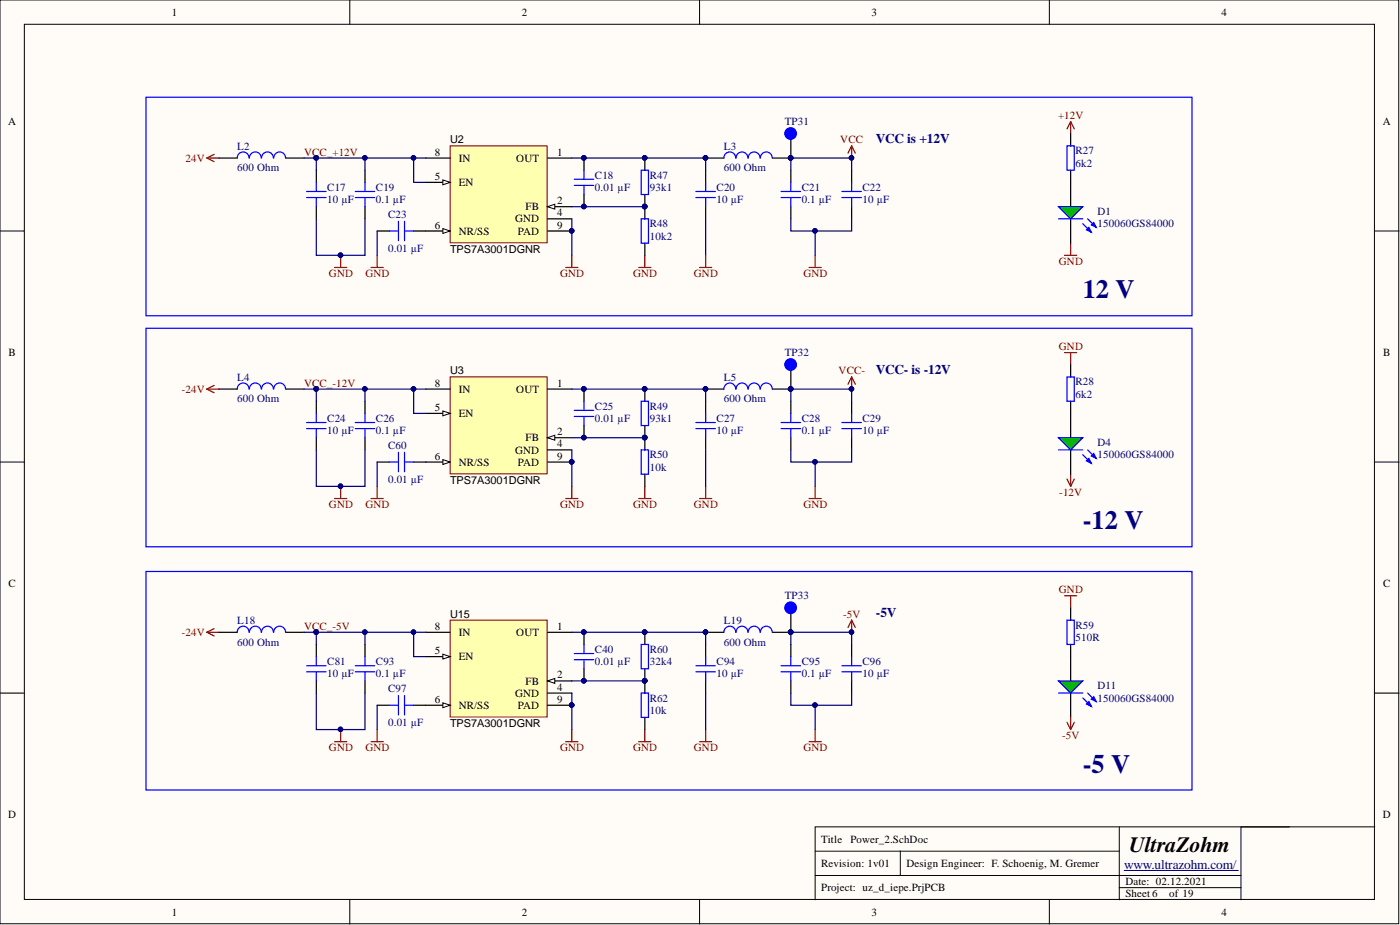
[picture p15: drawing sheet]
<svg xmlns="http://www.w3.org/2000/svg" width="292mm" height="193mm" viewBox="0 0 292 193" stroke-linecap="round" stroke-linejoin="round" font-family="sans-serif">
<defs><g id="words">
<g font-size="5.5" fill="#000080">
<text x="225.9" y="62.2">12 V</text>
<text x="225.9" y="110.4">-12 V</text>
<text x="225.9" y="161.2">-5 V</text>
</g>
<text font-size="4.6" x="235.6" y="177.8">UltraZohm</text>
<g font-size="2.8" fill="#000080">
<text x="182.8" y="29.8">VCC is +12V</text>
<text x="182.8" y="78">VCC- is -12V</text>
<text x="182.8" y="128.8">-5V</text>
<text x="234.6" y="181.3">www.ultrazohm.com/</text>
</g>
<g font-size="2.3">
<text x="35.9" y="3.3">1</text>
<text x="108.9" y="3.3">2</text>
<text x="181.8" y="3.3">3</text>
<text x="254.9" y="3.3">4</text>
<text x="1.7" y="26.1">A</text>
<text x="93.9" y="29.9">U2</text>
<text x="288.5" y="26.1">A</text>
<text x="90.7" y="32.5">8</text>
<text x="95.7" y="33.7">IN</text>
<text x="107.7" y="33.7">OUT</text>
<text x="116.3" y="32.5">1</text>
<text x="90.7" y="37.5">5</text>
<text x="95.7" y="38.8">EN</text>
<text x="90.7" y="47.7">6</text>
<text x="107.5" y="46.4">GND</text>
<text x="109.7" y="43.9">FB</text>
<text x="116.3" y="42.6">2</text>
<text x="116.3" y="45.1">4</text>
<text x="116.3" y="47.7">9</text>
<text x="93.9" y="52.8">TPS7A3001DGNR</text>
<text x="95.7" y="49">NR/SS</text>
<text x="108.1" y="49">PAD</text>
<text x="1.8" y="74.3">B</text>
<text x="288.6" y="74.3">B</text>
<text x="90.7" y="80.7">8</text>
<text x="93.9" y="78.1">U3</text>
<text x="95.7" y="81.9">IN</text>
<text x="107.7" y="81.9">OUT</text>
<text x="116.3" y="80.7">1</text>
<text x="90.7" y="85.7">5</text>
<text x="95.7" y="87">EN</text>
<text x="90.7" y="95.9">6</text>
<text x="107.5" y="94.6">GND</text>
<text x="109.7" y="92.1">FB</text>
<text x="116.3" y="90.8">2</text>
<text x="116.3" y="93.3">4</text>
<text x="116.3" y="95.9">9</text>
<text x="93.9" y="101">TPS7A3001DGNR</text>
<text x="95.7" y="97.2">NR/SS</text>
<text x="108.1" y="97.2">PAD</text>
<text x="1.8" y="122.5">C</text>
<text x="288.6" y="122.5">C</text>
<text x="90.7" y="131.4">8</text>
<text x="93.9" y="128.9">U15</text>
<text x="116.3" y="131.4">1</text>
<text x="90.7" y="136.5">5</text>
<text x="95.7" y="137.7">EN</text>
<text x="95.7" y="132.7">IN</text>
<text x="107.7" y="132.7">OUT</text>
<text x="109.7" y="142.8">FB</text>
<text x="116.3" y="141.5">2</text>
<text x="90.7" y="146.6">6</text>
<text x="95.7" y="147.9">NR/SS</text>
<text x="107.5" y="145.3">GND</text>
<text x="108.1" y="147.9">PAD</text>
<text x="116.3" y="144.1">4</text>
<text x="116.3" y="146.6">9</text>
<text x="93.9" y="151.7">TPS7A3001DGNR</text>
<text x="1.7" y="170.7">D</text>
<text x="288.5" y="170.7">D</text>
<text x="171.3" y="175.8">Title</text>
<text x="177.4" y="175.8">Power_2.SchDoc</text>
<text x="171.3" y="180.9">Revision: 1v01</text>
<text x="171.3" y="185.9">Project: uz_d_iepe.PrjPCB</text>
<text x="189.1" y="180.9">Design Engineer: F. Schoenig, M. Gremer</text>
<text x="234.8" y="184.7">Date: 02.12.2021</text>
<text x="35.9" y="191">1</text>
<text x="108.9" y="191">2</text>
<text x="181.8" y="191">3</text>
<text x="234.8" y="187.2">Sheet 6</text>
<text x="243.9" y="187.2">of 19</text>
<text x="254.9" y="191">4</text>
</g>
<g font-size="2.3" fill="#000080">
<text x="163.7" y="26.1">TP31</text>
<text x="49.5" y="31.2">L2</text>
<text x="49.5" y="35.8">600 Ohm</text>
<text x="151" y="31.2">L3</text>
<text x="151" y="35.8">600 Ohm</text>
<text x="224.4" y="32.2">R27</text>
<text x="224.4" y="34.7">6k2</text>
<text x="68.3" y="39.8">C17</text>
<text x="78.4" y="39.8">C19</text>
<text x="124.1" y="37.3">C18</text>
<text x="124.1" y="39.8">0.01 µF</text>
<text x="135.6" y="37.3">R47</text>
<text x="135.6" y="39.8">93k1</text>
<text x="149.5" y="39.8">C20</text>
<text x="167.3" y="39.8">C21</text>
<text x="180" y="39.8">C22</text>
<text x="68.3" y="42.4">10 µF</text>
<text x="78.4" y="42.4">0.1 µF</text>
<text x="81" y="45.4">C23</text>
<text x="135.6" y="47.4">R48</text>
<text x="149.5" y="42.4">10 µF</text>
<text x="167.3" y="42.4">0.1 µF</text>
<text x="180" y="42.4">10 µF</text>
<text x="229" y="44.9">D1</text>
<text x="229" y="47.4">150060GS84000</text>
<text x="81" y="52.5">0.01 µF</text>
<text x="135.6" y="50">10k2</text>
<text x="163.7" y="74.3">TP32</text>
<text x="49.5" y="79.4">L4</text>
<text x="49.5" y="84">600 Ohm</text>
<text x="151" y="79.4">L5</text>
<text x="151" y="84">600 Ohm</text>
<text x="224.4" y="80.4">R28</text>
<text x="224.4" y="82.9">6k2</text>
<text x="68.3" y="88">C24</text>
<text x="78.4" y="88">C26</text>
<text x="124.1" y="85.5">C25</text>
<text x="124.1" y="88">0.01 µF</text>
<text x="135.6" y="85.5">R49</text>
<text x="135.6" y="88">93k1</text>
<text x="149.5" y="88">C27</text>
<text x="167.3" y="88">C28</text>
<text x="180" y="88">C29</text>
<text x="68.3" y="90.6">10 µF</text>
<text x="78.4" y="90.6">0.1 µF</text>
<text x="81" y="93.6">C60</text>
<text x="135.6" y="95.6">R50</text>
<text x="149.5" y="90.6">10 µF</text>
<text x="167.3" y="90.6">0.1 µF</text>
<text x="180" y="90.6">10 µF</text>
<text x="229" y="93.1">D4</text>
<text x="229" y="95.6">150060GS84000</text>
<text x="81" y="100.7">0.01 µF</text>
<text x="135.6" y="98.2">10k</text>
<text x="163.7" y="125.1">TP33</text>
<text x="49.5" y="130.1">L18</text>
<text x="151" y="130.1">L19</text>
<text x="224.4" y="131.1">R59</text>
<text x="49.5" y="134.7">600 Ohm</text>
<text x="124.1" y="136.2">C40</text>
<text x="135.6" y="136.2">R60</text>
<text x="151" y="134.7">600 Ohm</text>
<text x="224.4" y="133.7">510R</text>
<text x="68.3" y="138.8">C81</text>
<text x="68.3" y="141.3">10 µF</text>
<text x="78.4" y="138.8">C93</text>
<text x="78.4" y="141.3">0.1 µF</text>
<text x="124.1" y="138.8">0.01 µF</text>
<text x="135.6" y="138.8">32k4</text>
<text x="149.5" y="138.8">C94</text>
<text x="149.5" y="141.3">10 µF</text>
<text x="167.3" y="138.8">C95</text>
<text x="167.3" y="141.3">0.1 µF</text>
<text x="180" y="138.8">C96</text>
<text x="180" y="141.3">10 µF</text>
<text x="229" y="143.8">D11</text>
<text x="81" y="144.3">C97</text>
<text x="135.6" y="146.4">R62</text>
<text x="135.6" y="148.9">10k</text>
<text x="229" y="146.4">150060GS84000</text>
<text x="81" y="151.4">0.01 µF</text>
</g>
<g font-size="2.3" fill="#800000">
<text x="175.3" y="29.9">VCC</text>
<text x="220.8" y="24.9">+12V</text>
<text x="38.7" y="33.7">24V</text>
<text x="63.5" y="32.5">VCC_+12V</text>
<text x="68.6" y="57.8">GND</text>
<text x="76.2" y="57.8">GND</text>
<text x="116.9" y="57.8">GND</text>
<text x="132.1" y="57.8">GND</text>
<text x="144.8" y="57.8">GND</text>
<text x="167.6" y="57.8">GND</text>
<text x="220.9" y="55.3">GND</text>
<text x="220.9" y="73.1">GND</text>
<text x="37.9" y="81.9">-24V</text>
<text x="63.5" y="80.7">VCC_-12V</text>
<text x="175" y="78.1">VCC-</text>
<text x="68.6" y="106">GND</text>
<text x="76.2" y="106">GND</text>
<text x="116.9" y="106">GND</text>
<text x="132.1" y="106">GND</text>
<text x="144.8" y="106">GND</text>
<text x="167.6" y="106">GND</text>
<text x="221" y="103.5">-12V</text>
<text x="220.9" y="123.8">GND</text>
<text x="63.5" y="131.4">VCC_-5V</text>
<text x="175.9" y="128.9">-5V</text>
<text x="37.9" y="132.7">-24V</text>
<text x="221.6" y="154.2">-5V</text>
<text x="68.6" y="156.8">GND</text>
<text x="76.2" y="156.8">GND</text>
<text x="116.9" y="156.8">GND</text>
<text x="132.1" y="156.8">GND</text>
<text x="144.8" y="156.8">GND</text>
<text x="167.6" y="156.8">GND</text>
</g>
</g></defs>
<g fill="#fffcf8" stroke="#000" stroke-width=".21">
<path d="M0 0h291.8v192.7h-291.8z"/>
<path d="M5.1 5.1h281.7v182.5h-281.7z"/>
</g>
<g fill="none" stroke="#000" stroke-width=".21">
<path d="M73 0v5.1M146 0v5.1M218.9 0v5.1M0 48.2h5.1M286.8 48.2h5.1M0 96.4h5.1M286.8 96.4h5.1M0 144.6h5.1M286.8 144.6h5.1M170.1 177.6h63.4M187.8 177.6v5M233.5 172.5v15.2"/>
<path d="M269.1 172.5h-99v15.2M286.8 172.5h-27.9v15.2M73 187.7v5.1M146 187.7v5.1M170.1 182.6h88.8M218.9 187.7v5.1M233.5 185.2h25.4"/>
</g>
<path d="M234.6 181.6h23.8" fill="none" stroke="#000080" stroke-width=".21"/>
<g fill="none" stroke="#800000" stroke-width=".25">
<path d="M43.2 33l1.5 .7M43.2 33h2.5M44.7 32.2l-1.5 .8M177.7 30.4l-.8 1.6M177.7 30.4l.8 1.6M177.7 30.4v2.6M223.4 25.4v2.5M223.4 25.4l-.8 1.5M223.4 25.4l.7 1.5M69.8 55.8h2.5M71.1 53.3v2.5M77.4 55.8h2.6"/>
<path d="M78.7 53.3v2.5M118 55.8h2.6M119.3 53.3v2.5M133.3 55.8h2.5M134.5 53.3v2.5M146 55.8h2.5M147.2 53.3v2.5M168.8 55.8h2.5M170.1 53.3v2.5M222.1 53.3h2.6M223.4 50.7v2.6M177.7 78.6v2.6"/>
<path d="M177.7 78.6l-.8 1.6M177.7 78.6l.8 1.6M222.1 73.6h2.6M223.4 73.6v2.5M43.2 81.2l1.5 .7M43.2 81.2h2.5M44.7 80.4l-1.5 .8M222.6 99.9l.8 1.6M223.4 98.9v2.6M224.1 99.9l-.7 1.6M69.8 104h2.5M71.1 101.5v2.5"/>
<path d="M77.4 104h2.6M78.7 101.5v2.5M118 104h2.6M119.3 101.5v2.5M133.3 104h2.5M134.5 101.5v2.5M146 104h2.5M147.2 101.5v2.5M168.8 104h2.5M170.1 101.5v2.5"/>
</g>
<g fill="#000080" stroke="#000080" stroke-width=".21">
<circle cx="71" cy="53.2" r=".47"/>
<circle cx="177.7" cy="32.9" r=".47"/>
<circle cx="71" cy="101.4" r=".47"/>
<circle cx="177.7" cy="81.1" r=".47"/>
<circle cx="121.8" cy="91.3" r=".47"/>
<circle cx="121.8" cy="81.1" r=".47"/>
<circle cx="121.8" cy="43.1" r=".47"/>
<circle cx="121.8" cy="32.9" r=".47"/>
<circle cx="147.2" cy="32.9" r=".47"/>
<circle cx="165" cy="32.9" r=".47"/>
<circle cx="147.2" cy="81.1" r=".47"/>
<circle cx="165" cy="81.1" r=".47"/>
</g>
<g fill="none" stroke="#000" stroke-width=".25">
<path d="M45.7 33h3.8M59.7 33h3.8M66 35.5v2.5M76.2 35.5v2.5M121.8 33v2.5M147.2 33h3.8M147.2 35.5v2.5M161.2 33h3.8M165 35.5v2.5M177.7 35.5v2.5M223.4 27.9v2.5M223.4 35.5v7.6"/>
<path d="M66 43.1v2.6M76.2 43.1v2.6M78.7 48.2h2.5M86.3 48.2h2.5M121.8 40.6v2.5M147.2 43.1v2.6M165 43.1v2.6M177.7 43.1v2.6M223.4 45.7v5M223.4 76.1v2.5M45.7 81.2h3.8M59.7 81.2h3.8"/>
<path d="M66 83.7v2.5M66 91.3v2.6M76.2 83.7v2.5M76.2 91.3v2.6M78.7 96.4h2.5M86.3 96.4h2.5M121.8 81.2v2.5M121.8 88.8v2.5M147.2 81.2h3.8M147.2 83.7v2.5M147.2 91.3v2.6M161.2 81.2h3.8"/>
<path d="M165 83.7v2.5M165 91.3v2.6M177.7 83.7v2.5M177.7 91.3v2.6M223.4 83.7v2.5"/>
</g>
<g fill="none" stroke="#00f" stroke-width=".25">
<path d="M30.5 20.3h218.2v45.6h-218.2zM52 33a1.23 1.23 0 0 0-1.3-1.3 1.23 1.23 0 0 0-1.2 1.3M54.5 33a1.23 1.23 0 0 0-1.2-1.3 1.23 1.23 0 0 0-1.3 1.3M57 33a1.23 1.23 0 0 0-1.2-1.3 1.23 1.23 0 0 0-1.2 1.3M59.6 33a1.23 1.23 0 0 0-1.3-1.3 1.23 1.23 0 0 0-1.2 1.3M64 39.9h4M66 38v1.9M74.1 39.9h4.1M76.2 38v1.9M119.8 37.4h4.1M119.8 38.7h4.1M121.8 35.5v1.9"/>
<path d="M121.8 38.7v1.9M145.2 39.9h4.1M147.2 38v1.9M153.5 33a1.23 1.23 0 0 0-1.2-1.3 1.23 1.23 0 0 0-1.3 1.3M156 33a1.23 1.23 0 0 0-1.2-1.3 1.23 1.23 0 0 0-1.2 1.3M158.6 33a1.23 1.23 0 0 0-1.3-1.3 1.23 1.23 0 0 0-1.2 1.3M161.1 33a1.23 1.23 0 0 0-1.2-1.3 1.23 1.23 0 0 0-1.2 1.3M163 39.9h4M165 38v1.9M175.7 39.9h4M177.7 38v1.9M222.6 30.4h1.5v5.1h-1.5z"/>
<path d="M64 41.2h4M66 41.2v1.9M74.1 41.2h4.1M76.2 41.2v1.9M81.2 48.2h1.9M83.1 46.2v4M84.4 46.2v4M84.4 48.2h1.9M145.2 41.2h4.1M147.2 41.2v1.9M163 41.2h4M165 41.2v1.9"/>
<path d="M175.7 41.2h4M177.7 41.2v1.9M30.5 68.5h218.2v45.6h-218.2zM222.6 78.6h1.5v5.1h-1.5zM52 81.2a1.23 1.23 0 0 0-1.3-1.3 1.23 1.23 0 0 0-1.2 1.3M54.5 81.2a1.23 1.23 0 0 0-1.2-1.3 1.23 1.23 0 0 0-1.3 1.3M57 81.2a1.23 1.23 0 0 0-1.2-1.3 1.23 1.23 0 0 0-1.2 1.3M59.6 81.2a1.23 1.23 0 0 0-1.3-1.3 1.23 1.23 0 0 0-1.2 1.3M64 88.1h4M64 89.4h4M66 86.2v1.9M66 89.4v1.9"/>
<path d="M74.1 88.1h4.1M74.1 89.4h4.1M76.2 86.2v1.9M76.2 89.4v1.9M81.2 96.4h1.9M83.1 94.4v4M84.4 96.4h1.9M84.4 94.4v4M119.8 85.6h4.1M119.8 86.9h4.1M121.8 83.7v1.9M121.8 86.9v1.9"/>
<path d="M145.2 88.1h4.1M145.2 89.4h4.1M147.2 86.2v1.9M147.2 89.4v1.9M153.5 81.2a1.23 1.23 0 0 0-1.2-1.3 1.23 1.23 0 0 0-1.3 1.3M156 81.2a1.23 1.23 0 0 0-1.2-1.3 1.23 1.23 0 0 0-1.2 1.3M158.6 81.2a1.23 1.23 0 0 0-1.3-1.3 1.23 1.23 0 0 0-1.2 1.3M161.1 81.2a1.23 1.23 0 0 0-1.2-1.3 1.23 1.23 0 0 0-1.2 1.3M163 88.1h4M163 89.4h4M165 86.2v1.9M165 89.4v1.9"/>
<path d="M175.7 88.1h4M175.7 89.4h4M177.7 86.2v1.9M177.7 89.4v1.9"/>
</g>
<path d="M220.8 43.1h5.1l-2.5 2.6z" fill="#00bf00"/>
<path d="M220.8 43.1h5.1l-2.5 2.6zM225.9 46.7l1.8 1.7" fill="none" stroke="#00f" stroke-width=".25"/>
<path d="M226.7 47.9l.5-.5 .5 1z" fill="#00f"/>
<path d="M220.8 45.7h5.1M226.7 47.9l.5-.5 .5 1zM226.9 45.7l1.8 1.7" fill="none" stroke="#00f" stroke-width=".25"/>
<path d="M227.7 46.9l.5-.5 .5 1z" fill="#00f"/>
<path d="M227.7 46.9l.5-.5 .5 1z" fill="none" stroke="#00f" stroke-width=".25"/>
<path d="M223.4 86.2v5.1M223.4 93.9v5" fill="none" stroke="#000" stroke-width=".25"/>
<path d="M220.8 91.3h5.1l-2.5 2.6z" fill="#00bf00"/>
<path d="M220.8 91.3h5.1l-2.5 2.6zM225.9 94.9l1.8 1.7" fill="none" stroke="#00f" stroke-width=".25"/>
<path d="M226.7 96.1l.5-.5 .5 1z" fill="#00f"/>
<path d="M220.8 93.9h5.1M226.7 96.1l.5-.5 .5 1zM226.9 93.9l1.8 1.7" fill="none" stroke="#00f" stroke-width=".25"/>
<path d="M227.7 95.1l.5-.5 .5 1z" fill="#00f"/>
<g fill="none" stroke="#00f" stroke-width=".25">
<path d="M133.8 45.7h1.5v5h-1.5zM133.8 93.9h1.5v5h-1.5zM227.7 95.1l.5-.5 .5 1zM30.5 119.2h218.2v45.6h-218.2zM52 131.9a1.23 1.23 0 0 0-1.3-1.3 1.23 1.23 0 0 0-1.2 1.3M54.5 131.9a1.23 1.23 0 0 0-1.2-1.3 1.23 1.23 0 0 0-1.3 1.3M57 131.9a1.23 1.23 0 0 0-1.2-1.3 1.23 1.23 0 0 0-1.2 1.3M59.6 131.9a1.23 1.23 0 0 0-1.3-1.3 1.23 1.23 0 0 0-1.2 1.3M64 138.9h4M66 137v1.9M74.1 138.9h4.1M76.2 137v1.9"/>
<path d="M119.8 136.3h4.1M119.8 137.6h4.1M121.8 134.4v1.9M121.8 137.6v1.9M145.2 138.9h4.1M147.2 137v1.9M153.5 131.9a1.23 1.23 0 0 0-1.2-1.3 1.23 1.23 0 0 0-1.3 1.3M156 131.9a1.23 1.23 0 0 0-1.2-1.3 1.23 1.23 0 0 0-1.2 1.3M158.6 131.9a1.23 1.23 0 0 0-1.3-1.3 1.23 1.23 0 0 0-1.2 1.3M161.1 131.9a1.23 1.23 0 0 0-1.2-1.3 1.23 1.23 0 0 0-1.2 1.3M163 138.9h4M165 137v1.9"/>
<path d="M175.7 138.9h4M177.7 137v1.9M64 140.1h4M66 140.1v2M74.1 140.1h4.1M76.2 140.1v2M81.2 147.1h1.9M83.1 145.1v4.1M84.4 147.1h1.9M84.4 145.1v4.1M145.2 140.1h4.1M147.2 140.1v2"/>
<path d="M163 140.1h4M165 140.1v2M175.7 140.1h4M177.7 140.1v2"/>
</g>
<g fill="none" stroke="#000" stroke-width=".25">
<path d="M134.5 43.1v2.6M134.5 50.7v2.6M134.5 91.3v2.6M134.5 98.9v2.6M45.7 131.9h3.8M59.7 131.9h3.8M66 134.4v2.6M76.2 134.4v2.6M121.8 131.9v2.5M121.8 139.5v2.6M147.2 131.9h3.8M147.2 134.4v2.6"/>
<path d="M161.2 131.9h3.8M165 134.4v2.6M177.7 134.4v2.6M223.4 137v5.1M66 142.1v2.5M76.2 142.1v2.5M78.7 147.1h2.5M86.3 147.1h2.5M147.2 142.1v2.5M165 142.1v2.5M177.7 142.1v2.5M223.4 144.6v5.1"/>
</g>
<g fill="#000080" stroke="#000080" stroke-width=".21">
<circle cx="134.5" cy="91.3" r=".47"/>
<circle cx="134.5" cy="43.1" r=".47"/>
<circle cx="71" cy="152.2" r=".47"/>
<circle cx="121.8" cy="142" r=".47"/>
<circle cx="121.8" cy="131.9" r=".47"/>
<circle cx="147.2" cy="131.9" r=".47"/>
<circle cx="165" cy="131.9" r=".47"/>
</g>
<g fill="none" stroke="#800000" stroke-width=".25">
<path d="M43.2 131.9l1.5 .8M43.2 131.9h2.5M44.7 131.1l-1.5 .8M222.1 124.3h2.6M223.4 124.3v2.5M69.8 154.7h2.5M71.1 152.2v2.5M77.4 154.7h2.6M78.7 152.2v2.5M118 154.7h2.6M119.3 152.2v2.5M133.3 154.7h2.5"/>
<path d="M134.5 152.2v2.5M146 154.7h2.5M147.2 152.2v2.5M168.8 154.7h2.5M170.1 152.2v2.5"/>
</g>
<path d="M220.8 142.1h5.1l-2.5 2.5z" fill="#00bf00"/>
<path d="M220.8 142.1h5.1l-2.5 2.5zM225.9 145.6l1.8 1.8" fill="none" stroke="#00f" stroke-width=".25"/>
<path d="M226.7 146.9l.5-.5 .5 1z" fill="#00f"/>
<path d="M220.8 144.6h5.1M226.7 146.9l.5-.5 .5 1zM226.9 144.6l1.8 1.8" fill="none" stroke="#00f" stroke-width=".25"/>
<path d="M227.7 145.9l.5-.6 .5 1.1z" fill="#00f"/>
<path d="M133.8 35.5h1.5v5.1h-1.5zM133.8 83.7h1.5v5.1h-1.5zM133.8 134.4h1.5v5.1h-1.5zM222.6 129.4h1.5v5h-1.5zM133.8 144.6h1.5v5.1h-1.5zM227.7 145.9l.5-.6 .5 1.1z" fill="none" stroke="#00f" stroke-width=".25"/>
<path d="M134.5 33v2.5M165 27.9v5.1M134.5 40.6v2.5M165 76.1v5.1M134.5 81.2v2.5M134.5 88.8v2.5M134.5 131.9v2.5M134.5 139.5v5.1M165 126.8v5.1M223.4 126.8v2.6M223.4 134.4v2.6M134.5 149.7v2.5" fill="none" stroke="#000" stroke-width=".25"/>
<g fill="#000080" stroke="#000080" stroke-width=".21">
<circle cx="134.5" cy="142" r=".47"/>
<circle cx="177.7" cy="131.9" r=".47"/>
<circle cx="165" cy="32.9" r=".47"/>
<circle cx="165" cy="81.1" r=".47"/>
<circle cx="165" cy="131.9" r=".47"/>
<circle cx="134.5" cy="131.9" r=".47"/>
<circle cx="134.5" cy="91.3" r=".47"/>
<circle cx="134.5" cy="81.1" r=".47"/>
<circle cx="134.5" cy="43.1" r=".47"/>
<circle cx="134.5" cy="32.9" r=".47"/>
</g>
<path d="M177.7 129.4l-.8 1.5M177.7 129.4l.8 1.5M177.7 129.4v2.5M222.6 150.7l.8 1.5M223.4 149.7v2.5M224.1 150.7l-.7 1.5" fill="none" stroke="#800000" stroke-width=".25"/>
<g fill="#00f" stroke="#00f" stroke-width=".21">
<circle cx="165" cy="27.9" r="1.23"/>
<circle cx="165" cy="76.1" r="1.23"/>
<circle cx="165" cy="126.8" r="1.23"/>
</g>
<path d="M93.9 30.4h20.3v20.3h-20.3z" fill="#ffffb0" stroke="#800000" stroke-width=".21"/>
<path d="M114.2 33h5.1M114.2 43.1h5.1" fill="none" stroke="#000" stroke-width=".25"/>
<path d="M114.2 43.1l1.6-.5v1z" fill="#fffcf8"/>
<path d="M114.2 43.1l1.6-.5v1z" fill="none" stroke="#000" stroke-width=".21"/>
<path d="M88.8 38h5.1M114.2 45.7h5.1" fill="none" stroke="#000" stroke-width=".25"/>
<path d="M92.4 37.5l1.5 .5-1.5 .6z" fill="#fffcf8"/>
<path d="M92.4 37.5l1.5 .5-1.5 .6z" fill="none" stroke="#000" stroke-width=".21"/>
<path d="M88.8 48.2h5.1" fill="none" stroke="#000" stroke-width=".25"/>
<path d="M92.4 47.7l1.5 .5-1.5 .5z" fill="#fffcf8"/>
<path d="M92.4 47.7l1.5 .5-1.5 .5z" fill="none" stroke="#000" stroke-width=".21"/>
<path d="M88.8 33h5.1M114.2 48.2h5.1" fill="none" stroke="#000" stroke-width=".25"/>
<circle cx="119.3" cy="48.2" r=".47" fill="#000080" stroke="#000080" stroke-width=".21"/>
<path d="M93.9 78.6h20.3v20.3h-20.3z" fill="#ffffb0" stroke="#800000" stroke-width=".21"/>
<path d="M114.2 81.2h5.1M114.2 91.3h5.1" fill="none" stroke="#000" stroke-width=".25"/>
<path d="M114.2 91.3l1.6-.5v1z" fill="#fffcf8"/>
<path d="M114.2 91.3l1.6-.5v1z" fill="none" stroke="#000" stroke-width=".21"/>
<path d="M88.8 86.2h5.1M114.2 93.9h5.1" fill="none" stroke="#000" stroke-width=".25"/>
<path d="M92.4 85.7l1.5 .5-1.5 .5z" fill="#fffcf8"/>
<path d="M92.4 85.7l1.5 .5-1.5 .5z" fill="none" stroke="#000" stroke-width=".21"/>
<path d="M88.8 96.4h5.1" fill="none" stroke="#000" stroke-width=".25"/>
<path d="M92.4 95.9l1.5 .5-1.5 .5z" fill="#fffcf8"/>
<path d="M92.4 95.9l1.5 .5-1.5 .5z" fill="none" stroke="#000" stroke-width=".21"/>
<path d="M88.8 81.2h5.1M114.2 96.4h5.1" fill="none" stroke="#000" stroke-width=".25"/>
<g fill="#000080" stroke="#000080" stroke-width=".21">
<circle cx="119.3" cy="96.4" r=".47"/>
<circle cx="66" cy="32.9" r=".47"/>
<circle cx="86.3" cy="32.9" r=".47"/>
<circle cx="147.2" cy="32.9" r=".47"/>
<circle cx="134.5" cy="32.9" r=".47"/>
<circle cx="121.8" cy="32.9" r=".47"/>
<circle cx="177.7" cy="32.9" r=".47"/>
<circle cx="165" cy="32.9" r=".47"/>
<circle cx="76.1" cy="32.9" r=".47"/>
<circle cx="119.3" cy="48.2" r=".47"/>
<circle cx="66" cy="81.1" r=".47"/>
<circle cx="86.3" cy="81.1" r=".47"/>
<circle cx="134.5" cy="91.3" r=".47"/>
<circle cx="121.8" cy="91.3" r=".47"/>
<circle cx="147.2" cy="81.1" r=".47"/>
<circle cx="134.5" cy="81.1" r=".47"/>
<circle cx="121.8" cy="81.1" r=".47"/>
<circle cx="177.7" cy="81.1" r=".47"/>
<circle cx="165" cy="81.1" r=".47"/>
<circle cx="76.1" cy="81.1" r=".47"/>
<circle cx="71" cy="53.2" r=".47"/>
<circle cx="71" cy="101.4" r=".47"/>
<circle cx="134.5" cy="43.1" r=".47"/>
<circle cx="121.8" cy="43.1" r=".47"/>
<circle cx="170" cy="96.4" r=".47"/>
<circle cx="170" cy="48.2" r=".47"/>
<circle cx="66" cy="131.9" r=".47"/>
<circle cx="86.3" cy="131.9" r=".47"/>
<circle cx="134.5" cy="142" r=".47"/>
<circle cx="121.8" cy="142" r=".47"/>
<circle cx="147.2" cy="131.9" r=".47"/>
<circle cx="134.5" cy="131.9" r=".47"/>
<circle cx="121.8" cy="131.9" r=".47"/>
<circle cx="177.7" cy="131.9" r=".47"/>
<circle cx="165" cy="131.9" r=".47"/>
<circle cx="76.1" cy="131.9" r=".47"/>
<circle cx="71" cy="152.2" r=".47"/>
<circle cx="170" cy="147.1" r=".47"/>
<circle cx="119.3" cy="147.1" r=".47"/>
</g>
<g fill="none" stroke="#000080" stroke-width=".25">
<path d="M63.5 33h2.5M66 33h20.3M66 33v2.5M76.2 33v2.5M88.8 33h-2.5v5h2.5M119.3 33h27.9v2.5M165 35.5v-2.5h12.7v2.5M66 45.7v7.6h10.2v-7.6M78.7 48.2v5.1M119.3 45.7v7.6M119.3 43.1h15.2M147.2 45.7v7.6"/>
<path d="M165 45.7v2.5h5.1v5.1M177.7 45.7v2.5h-7.6M63.5 81.2h2.5M66 93.9v7.6h10.2v-7.6M66 81.2h20.3M66 81.2v2.5M76.2 81.2v2.5M78.7 96.4v5.1M88.8 81.2h-2.5v5h2.5M119.3 91.3h15.2M119.3 81.2h27.9v2.5M119.3 93.9v7.6"/>
<path d="M147.2 93.9v7.6M165 83.7v-2.5h12.7v2.5M165 93.9v2.5h5.1v5.1M177.7 93.9v2.5h-7.6M63.5 131.9h2.5M66 131.9h20.3M66 131.9v2.5M76.2 131.9v2.5M88.8 131.9h-2.5v5.1h2.5M119.3 131.9h27.9v2.5M165 134.4v-2.5h12.7v2.5M66 144.6v7.6h10.2v-7.6"/>
<path d="M78.7 147.1v5.1M119.3 142.1h15.2M119.3 144.6v7.6M147.2 144.6v7.6M165 144.6v2.5h5.1v5.1M177.7 144.6v2.5h-7.6"/>
</g>
<path d="M93.9 129.4h20.3v20.2h-20.3z" fill="#ffffb0" stroke="#800000" stroke-width=".21"/>
<path d="M114.2 131.9h5.1M114.2 142.1h5.1" fill="none" stroke="#000" stroke-width=".25"/>
<path d="M114.2 142.1l1.6-.6v1.1z" fill="#fffcf8"/>
<path d="M114.2 142.1l1.6-.6v1.1z" fill="none" stroke="#000" stroke-width=".21"/>
<path d="M88.8 137h5.1M114.2 144.6h5.1" fill="none" stroke="#000" stroke-width=".25"/>
<path d="M92.4 136.5l1.5 .5-1.5 .5z" fill="#fffcf8"/>
<path d="M92.4 136.5l1.5 .5-1.5 .5z" fill="none" stroke="#000" stroke-width=".21"/>
<path d="M88.8 147.1h5.1" fill="none" stroke="#000" stroke-width=".25"/>
<path d="M92.4 146.6l1.5 .5-1.5 .5z" fill="#fffcf8"/>
<path d="M92.4 146.6l1.5 .5-1.5 .5z" fill="none" stroke="#000" stroke-width=".21"/>
<path d="M88.8 131.9h5.1M114.2 147.1h5.1" fill="none" stroke="#000" stroke-width=".25"/>
<circle cx="119.3" cy="147.1" r=".47" fill="#000080" stroke="#000080" stroke-width=".21"/>
<use href="#words"/>
</svg>
